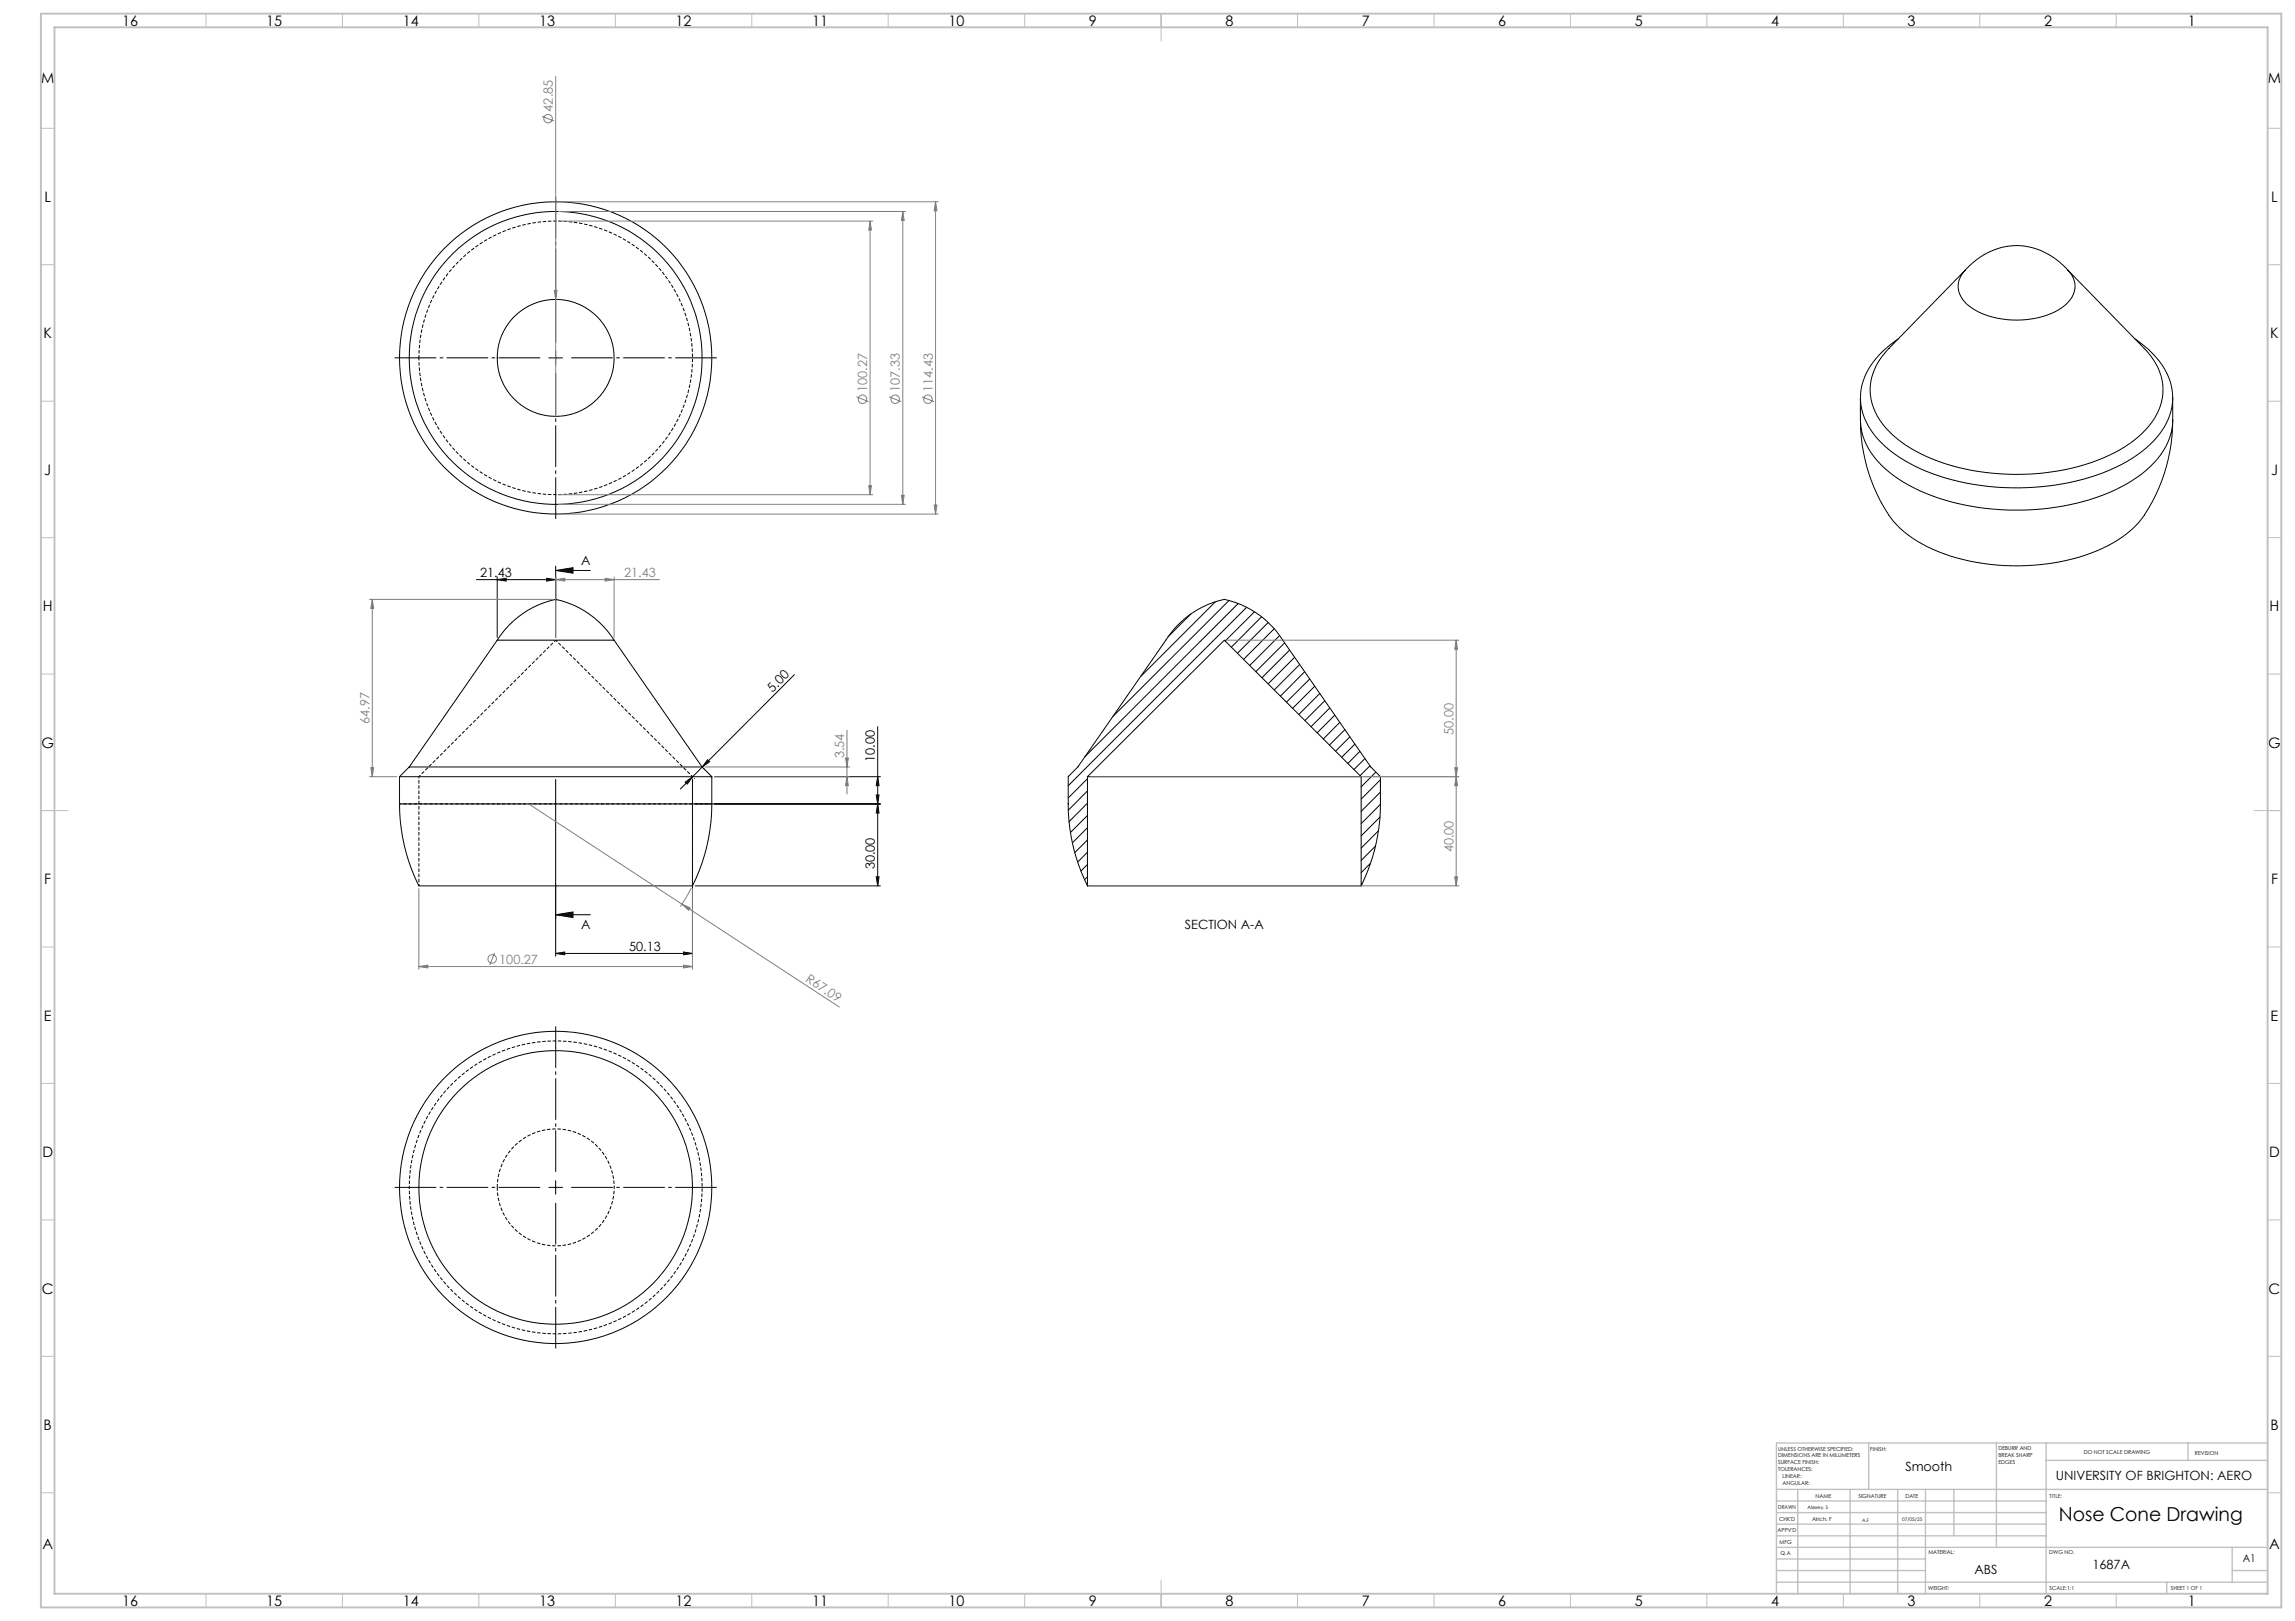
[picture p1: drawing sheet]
<svg xmlns="http://www.w3.org/2000/svg" width="841mm" height="594mm" viewBox="0 0 841 594" stroke-linecap="round" stroke-linejoin="round" font-family="sans-serif">
<defs><g id="words">
<text font-size="7.1" x="754.4" y="557.4">Nose Cone Drawing</text>
<g font-size="5.3">
<text x="44.8" y="9.5">16</text>
<text x="97.6" y="9.5">15</text>
<text x="147.6" y="9.5">14</text>
<text x="197.6" y="9.5">13</text>
<text x="247.6" y="9.5">12</text>
<text x="297.6" y="9.5">11</text>
<text x="347.6" y="9.5">10</text>
<text x="399" y="9.5">9</text>
<text x="449" y="9.5">8</text>
<text x="499" y="9.5">7</text>
<text x="549" y="9.5">6</text>
<text x="599" y="9.5">5</text>
<text x="649" y="9.5">4</text>
<text x="699" y="9.5">3</text>
<text x="749" y="9.5">2</text>
<text x="801.8" y="9.5">1</text>
<text x="15.1" y="30.5">M</text>
<text x="831.1" y="30.5">M</text>
<text x="16.3" y="74">L</text>
<text x="832.3" y="74">L</text>
<text x="15.9" y="124">K</text>
<text x="831.9" y="124">K</text>
<text x="16.2" y="174">J</text>
<text x="832.2" y="174">J</text>
<text x="15.7" y="224">H</text>
<text x="831.7" y="224">H</text>
<text x="15.2" y="274">G</text>
<text x="831.2" y="274">G</text>
<text x="16.2" y="324">F</text>
<text x="832.2" y="324">F</text>
<text x="16.1" y="374">E</text>
<text x="832.1" y="374">E</text>
<text x="15.5" y="424">D</text>
<text x="831.5" y="424">D</text>
<text x="15.4" y="474">C</text>
<text x="831.4" y="474">C</text>
<text x="16" y="524">B</text>
<text x="832" y="524">B</text>
<text x="15.5" y="567.5">A</text>
<text x="831.5" y="567.5">A</text>
<text x="44.8" y="588.5">16</text>
<text x="97.6" y="588.5">15</text>
<text x="147.6" y="588.5">14</text>
<text x="197.6" y="588.5">13</text>
<text x="247.6" y="588.5">12</text>
<text x="297.6" y="588.5">11</text>
<text x="347.6" y="588.5">10</text>
<text x="399" y="588.5">9</text>
<text x="449" y="588.5">8</text>
<text x="499" y="588.5">7</text>
<text x="549" y="588.5">6</text>
<text x="599" y="588.5">5</text>
<text x="649" y="588.5">4</text>
<text x="699" y="588.5">3</text>
<text x="749" y="588.5">2</text>
<text x="801.8" y="588.5">1</text>
</g>
<g font-size="4.7" fill="#808080">
<text x="202.6" y="40.9" transform="rotate(-90 202.6 40.9)">42.85</text>
<text x="317.8" y="143.7" transform="rotate(-90 317.8 143.7)">100.27</text>
<text x="329.8" y="143.7" transform="rotate(-90 329.8 143.7)">107.33</text>
<text x="341.8" y="143.7" transform="rotate(-90 341.8 143.7)">114.43</text>
<text x="228.7" y="211.4">21.43</text>
<text x="135.4" y="265.2" transform="rotate(-90 135.4 265.2)">64.97</text>
<text x="532.6" y="269.4" transform="rotate(-90 532.6 269.4)">50.00</text>
<text x="309.4" y="277.9" transform="rotate(-90 309.4 277.9)">3.54</text>
<text x="532.6" y="312.3" transform="rotate(-90 532.6 312.3)">40.00</text>
<text x="182.9" y="353.1">100.27</text>
<text x="295" y="359.5" transform="rotate(33 295 359.5)">R67.09</text>
</g>
<g font-size="4.7">
<text x="213" y="206.9">A</text>
<text x="175.9" y="211.4">21.43</text>
<text x="283.1" y="253.8" transform="rotate(-45 283.1 253.8)">5.00</text>
<text x="320.6" y="279.2" transform="rotate(-90 320.6 279.2)">10.00</text>
<text x="320.6" y="318.6" transform="rotate(-90 320.6 318.6)">30.00</text>
<text x="213" y="340.5">A</text>
<text x="434.2" y="340.3">SECTION A-A</text>
<text x="230.5" y="348.3">50.13</text>
<text x="698.2" y="539.1">Smooth</text>
<text x="753.3" y="542.3">UNIVERSITY OF BRIGHTON: AERO</text>
<text x="766.8" y="574.9">1687A</text>
<text x="723.5" y="576.6">ABS</text>
</g>
<text font-size="3.9" x="821.9" y="572.5">A1</text>
<g font-size="2">
<text x="651.6" y="531.6">UNLESS OTHERWISE SPECIFIED:</text>
<text x="685.4" y="531.6">FINISH:</text>
<text x="732.3" y="531.5">DEBURR AND</text>
<text x="732.3" y="534">BREAK SHARP</text>
<text x="763.6" y="533">DO NOT SCALE DRAWING</text>
<text x="804.3" y="533.2">REVISION</text>
<text x="651.6" y="534.1">DIMENSIONS ARE IN MILLIMETERS</text>
<text x="651.6" y="536.6">SURFACE FINISH:</text>
<text x="651.6" y="539.1">TOLERANCES:</text>
<text x="732.3" y="536.5">EDGES</text>
<text x="653.2" y="541.6">LINEAR:</text>
<text x="653.2" y="544.1">ANGULAR:</text>
<text x="665.3" y="549">NAME</text>
<text x="681" y="548.9">SIGNATURE</text>
<text x="698.2" y="548.9">DATE</text>
<text x="751.1" y="548.9">TITLE:</text>
<text x="651.6" y="553.1">DRAWN</text>
<text x="651.9" y="557.3">CHK'D</text>
<text x="664" y="557.3">Alrich. F</text>
<text x="651.4" y="561.4">APPV'D</text>
<text x="652.1" y="565.8">MFG</text>
<text x="652.5" y="570">Q.A</text>
<text x="706.6" y="569.5">MATERIAL:</text>
<text x="751" y="569.5">DWG NO.</text>
<text x="706.6" y="582.5">WEIGHT:</text>
<text x="751.1" y="582.6">SCALE:1:1</text>
<text x="795.5" y="582.6">SHEET 1 OF 1</text>
</g>
<g font-size="1.8">
<text x="662.4" y="553.1">Alexey. S</text>
<text x="682.3" y="557.8">A.F</text>
<text x="697" y="557.3">07/05/25</text>
</g>
</g></defs>
<path d="M153.5 284.6v40M260.9 294.6h-114.5M253.8 324.6v-40" fill="none" stroke="#000" stroke-width=".37" stroke-dasharray="1.3 .6" stroke-dashoffset=".6" stroke-linecap="butt"/>
<path d="M203.6 234.6l-50.1 50M253.8 284.6l-50.2-50" fill="none" stroke="#000" stroke-width=".37" stroke-dasharray="1.3 .6" stroke-dashoffset=".5" stroke-linecap="butt"/>
<g fill="none" stroke="#000" stroke-width=".37">
<path d="M720.4 98.7a24.1 24.1 0 0 1 39.4 3.3 8.5 8.5 0 0 1-3.5 10.2 31.6 31.6 0 0 1-25.5 4.1 17.3 17.3 0 0 1-12.7-8.5 8.1 8.1 0 0 1 2.3-9.1zM757.7 98.9l28 28.8a20 20 0 0 1 4.7 23.9 37.3 37.3 0 0 1-19.5 16.2 86.5 86.5 0 0 1-64.9-.5 37 37 0 0 1-18.9-16.4 19.9 19.9 0 0 1 5.1-23.2l28-28.8M201.1 131.2h5M203.6 128.7v5M695.5 124.2a28.5 28.5 0 0 0-13.7 19.5 24.4 24.4 0 0 0 10.5 21.1 71.4 71.4 0 0 0 39.1 13.7 88.3 88.3 0 0 0 46-8.3 36.3 36.3 0 0 0 16.9-16.1 20.8 20.8 0 0 0-4.4-23.3l-2.7-2.8-4.8-3.8M681.7 153.9a24.9 24.9 0 0 0 10.6 19.1 70.4 70.4 0 0 0 36.4 13.4 86.9 86.9 0 0 0 50.7-9.1 33.5 33.5 0 0 0 15.6-16.7 18.5 18.5 0 0 0 1.2-6.7M681.7 145.8v8.1M681.8 153.9a62.7 62.7 0 0 0 10.3 34.8M796.2 153.9a61.6 61.6 0 0 1-12.7 37.8 49.9 49.9 0 0 1-26.2 13.6 80.5 80.5 0 0 1-50.9-4.9 36.2 36.2 0 0 1-14.3-11.7M796.2 145.8v8.1M174.6 212.4h29M182.2 212.4l3.3-.5v1z"/>
<path d="M182.2 211.4v22.2M200.3 211.9l3.3 .5-3.3 .5zM203.6 209l6.4-1v2zM203.6 207.5v26.1M203.6 209h12.7M182.2 234.6a33.8 33.8 0 0 1 21.4-15 33.8 33.8 0 0 1 21.4 15M182.2 234.6h42.8M182.2 234.6l-32.2 46.5M225 234.6l32.3 46.5M436.5 224.9l-8.5 8.5M445.4 220.5l-27.4 27.4M450.4 220.1l-42.6 42.5"/>
<path d="M453.7 221.1l-56.1 56.1M456.8 222.5l-65.4 65.4M459.7 224.2l-10.8 10.7M462.3 226l-11.1 11.2M464.7 228.1l-11.2 11.3M466.9 230.4l-11.2 11.2M468.9 232.9l-11 11M470.7 235.6l-10.5 10.5M472.6 238.2l-10.1 10.1M291.1 247.2l-33.8 33.9M474.4 240.9l-9.7 9.7M476.2 243.5l-9.3 9.3"/>
<path d="M478.1 246.2l-8.9 8.9M480 248.8l-8.6 8.5M481.8 251.5l-8.1 8.1M483.6 254.1l-7.7 7.7M485.5 256.8l-7.3 7.2M487.3 259.4l-6.9 6.9M259.3 278.4l.7 .7-2.7 2zM321.6 266.3v58.3M489.1 262.1l-6.4 6.4M491 264.7l-6.1 6.1M492.8 267.4l-5.6 5.6M494.7 270l-5.3 5.3"/>
<path d="M496.5 272.7l-4.8 4.8M498.3 275.3l-4.4 4.4M500.2 278l-4.1 4M146.4 294.6a66.1 66.1 0 0 0 7.2 30h100.1a65.6 65.6 0 0 0 7.1-30M146.4 284.6h114.4M146.4 294.6h114.4M146.4 284.6v10M150 281.1h107.3M150 281.1l-3.6 3.5M203.6 285.6v64.8M251.1 286.6l2.7-2-2 2.7zM253.8 285.6v64.8"/>
<path d="M253.8 284.6l-4.5 4.5M254.5 285.3v.1M254.7 294.6h67.9M257.3 281.1l3.5 3.5M257.3 281.1l-3.5 3.5M260.8 284.6v10M261.8 284.6h60.8M321.1 291.3h1l-.5 3.3zM321.6 284.6l.5 3.3h-1zM321.6 294.6l.5 3.3h-1zM398.5 284.6h100.3M398.5 285.4l-7.1 7"/>
<path d="M398.5 289.8l-7 7.1M398.5 294.3l-6.7 6.8M398.5 298.8l-6.2 6.3M398.5 284.6l50.2-50 50.1 50M398.5 284.6v40M498.8 284.6v40M502 280.6l-3.6 3.6M504.2 282.9l-5.4 5.5M505.7 299.4l-6.9 6.9M505.8 285.7l-7 7.1M505.8 290.3l-7 7M505.8 294.7l-7 7.1"/>
<path d="M398.5 303.3l-5.5 5.5M398.5 307.8l-4.7 4.6M398.5 312.3l-3.6 3.6M398.5 316.8l-2.4 2.4M502.2 316.3l-3.4 3.5M504.1 310l-5.3 5.3M505.1 304.4l-6.3 6.4M203.6 335.2l6.4-1v2zM203.6 335.2h12.7M254.7 324.6h67.9M321.1 321.3h1l-.5 3.3zM398.5 324.6a67.1 67.1 0 0 1-7.1-30v-10l3.6-3.5 32.2-46.5a33.7 33.7 0 0 1 21.5-15 33.9 33.9 0 0 1 21.4 15l32.2 46.5 3.5 3.5a100.8 100.8 0 0 1-.9 21.3l-1.9 8.2-1.9 5.3-2.3 5.2"/>
<path d="M398.5 324.6h100.3M398.5 321.3l-1.1 1M499.1 323.9l-.3 .4M203.6 349.4l3.3-.5v1zM203.6 349.4h50.2M250.5 348.9l3.3 .5-3.3 .5zM201.1 435.1h5M203.6 432.6v5"/>
<circle cx="203.6" cy="131.1" r="57.2"/>
<circle cx="203.6" cy="131.2" r="21.4"/>
<circle cx="203.6" cy="131.1" r="53.7"/>
<circle cx="203.6" cy="435.1" r="57.2"/>
<circle cx="203.6" cy="435.1" r="50.1"/>
</g>
<path d="M150 435.1a53.7 53.7 0 0 1 78.9-47.3 53.7 53.7 0 0 1 4.6 91.9 53.7 53.7 0 0 1-83.3-39.2l-.2-5.4" fill="none" stroke="#000" stroke-width=".37" stroke-dasharray="1.3 .6" stroke-dashoffset=".7" stroke-linecap="butt"/>
<path d="M182.2 435.1a21.4 21.4 0 0 1 31.7-18.8 21.4 21.4 0 0 1 1.4 36.8 21.4 21.4 0 0 1-33-16.3l-.1-1.7" fill="none" stroke="#000" stroke-width=".37" stroke-dasharray="1.3 .6" stroke-linecap="butt"/>
<path d="M153.5 131.1a50.1 50.1 0 0 0 74.5 43.9 50.1 50.1 0 0 0 2.2-86.4 50.1 50.1 0 0 0-76.6 40l-.1 2.5" fill="none" stroke="#000" stroke-width=".37" stroke-dasharray="1.3 .6" stroke-dashoffset=".3" stroke-linecap="butt"/>
<g fill="none" stroke="#808080" stroke-width=".37">
<path d="M203.6 28v124.6M198.6 42.6l4.5 1.8M204.6 77.5h127.2M204.6 73.9h139.3M330.8 77.5l.5 3.3h-1zM330.8 77.5v107.3M342.8 73.9l.6 3.4h-1.1zM342.8 73.9v114.5M204.6 81h115.2M318.8 81l.5 3.3h-1zM318.8 81v100.3M203.1 106.4h1l-.5 3.3z"/>
<path d="M313.8 145.4l4.5 1.8M325.8 145.4l4.5 1.8M337.8 145.4l4.5 1.8M318.3 178h1l-.5 3.3zM204.6 181.3h115.2M204.6 184.8h127.2M204.6 188.4h139.3M330.3 181.5h1l-.5 3.3zM342.3 185.1h1.1l-.6 3.3zM135.4 219.6h67.2M136.4 219.6l.5 3.3h-1zM136.4 219.6v65"/>
<path d="M203.6 212.4l3.3-.5v1zM203.6 211.4v22.2M203.6 212.4h38.1M221.8 211.9l3.2 .5-3.2 .5zM225 211.4v22.2M449.7 234.6h84.9M533.6 234.6l.5 3.3h-1zM533.6 234.6v90M309.8 277.8h1.1l-.5 3.3zM310.4 267.6v23.4M135.4 284.6h10M135.9 281.3h1l-.5 3.3z"/>
<path d="M193.7 294.6l56.2 36.7M258.3 281.1h53.1M261.8 284.6h49.6M310.4 284.6l.5 3.3h-1.1zM399.5 284.6h135.1M533.1 281.3h1l-.5 3.3zM533.6 284.6l.5 3.3h-1zM153.5 325.6v29.6M249.9 331.3l3 1.4-.5 .8zM249.9 331.3l57.7 37.7M253.3 325.5l-4 6.7M253.8 325.6v29.6"/>
<path d="M399.5 324.6h135.1M533.1 321.3h1l-.5 3.3zM153.5 354.2l3.3-.5v1zM153.5 354.2h100.3M181.3 349.2l-1.8 4.4M250.5 353.7l3.3 .5-3.3 .5z"/>
<circle cx="200.9" cy="43.5" r="1.56"/>
<circle cx="316.1" cy="146.3" r="1.56"/>
<circle cx="328.1" cy="146.3" r="1.56"/>
<circle cx="340" cy="146.3" r="1.56"/>
<circle cx="180.4" cy="351.4" r="1.55"/>
</g>
<path d="M198.6 131.1h-54.7M203.6 126.1v-54.7M203.6 136.1v54.7M208.6 131.1h54.8M198.6 435.1h-54.7M203.6 430.1v-54.7M208.6 435.1h54.8M203.6 440.1v54.7" fill="none" stroke="#000" stroke-width=".37" stroke-dasharray="15.2 1.3 1.3 1.3" stroke-dashoffset="-.7" stroke-linecap="butt"/>
<g fill="none" stroke="#c0c0c0" stroke-width=".37">
<path d="M75.5 5v5M125.5 5v5M175.5 5v5M225.5 5v5M275.5 5v5M325.5 5v5M375.5 5v5M425.5 5v10M475.5 5v5M525.5 5v5M575.5 5v5M625.5 5v5"/>
<path d="M675.5 5v5M725.5 5v5M775.5 5v5M15 47h5M831 47h5M15 97h5M831 97h5M15 147h5M831 147h5M15 197h5M831 197h5M15 247h5"/>
<path d="M831 247h5M15 297h10M826 297h10M15 347h5M831 347h5M15 397h5M831 397h5M15 447h5M831 447h5M15 497h5M831 497h5M15 547h5"/>
<path d="M831 547h5M425.5 579v10M75.5 584v5M125.5 584v5M175.5 584v5M225.5 584v5M275.5 584v5M325.5 584v5M375.5 584v5M475.5 584v5M525.5 584v5M575.5 584v5"/>
<path d="M625.5 584v5M675.5 584v5M725.5 584v5M775.5 584v5"/>
</g>
<g fill="none" stroke="#c0c0c0" stroke-width=".5">
<path d="M684.8 528.8v17M731.6 528.8v38.2M749.8 528.8v55.2M749.8 535.2h81.2M801.8 528.8v6.4M831 528.8h-180v55.2M651 545.8h180M651 558.5h98.8M651 554.3h98.8M651 550h98.8M658.8 545.8v38.2M678 545.8v38.2"/>
<path d="M695.4 545.8v38.2M705.6 545.8v38.2M716 545.8v17M651 579.8h180M651 562.8h98.8M651 575.5h54.6M651 571.3h54.6M651 567h180M794 579.8v4.2M818 575.5h13M818 567v12.8"/>
</g>
<path d="M15 5h821v584h-821zM20 10h811v574h-811z" fill="none" stroke="#c0c0c0" stroke-width=".7"/>
<g fill="#000">
<path d="M200.3 211.9l3.3 .5-3.3 .5zM182.2 212.4l3.3-.5v1z"/>
<path d="M203.6 209l6.4-1v2zM203.6 335.2l6.4-1v2z"/>
<path d="M251.1 286.6l2.7-2-2 2.7zM259.3 278.4l.7 .7-2.7 2z"/>
<path d="M321.6 284.6l.5 3.3h-1zM321.1 291.3h1l-.5 3.3zM321.6 294.6l.5 3.3h-1zM321.1 321.3h1l-.5 3.3z"/>
<path d="M203.6 349.4l3.3-.5v1zM250.5 348.9l3.3 .5-3.3 .5z"/>
</g>
<g fill="#808080">
<path d="M203.1 106.4h1l-.5 3.3z"/>
<path d="M249.9 331.3l3 1.4-.5 .8z"/>
<path d="M203.6 212.4l3.3-.5v1zM221.8 211.9l3.2 .5-3.2 .5z"/>
<path d="M153.5 354.2l3.3-.5v1zM250.5 353.7l3.3 .5-3.3 .5z"/>
<path d="M135.9 281.3h1l-.5 3.3zM136.4 219.6l.5 3.3h-1zM310.4 284.6l.5 3.3h-1.1zM309.8 277.8h1.1l-.5 3.3zM533.1 281.3h1l-.5 3.3zM533.6 234.6l.5 3.3h-1z"/>
<path d="M318.8 81l.5 3.3h-1zM318.3 178h1l-.5 3.3zM330.8 77.5l.5 3.3h-1zM330.3 181.5h1l-.5 3.3zM342.8 73.9l.6 3.4h-1.1zM342.3 185.1h1.1l-.6 3.3zM533.6 284.6l.5 3.3h-1zM533.1 321.3h1l-.5 3.3z"/>
</g>
<use href="#words"/>
</svg>
